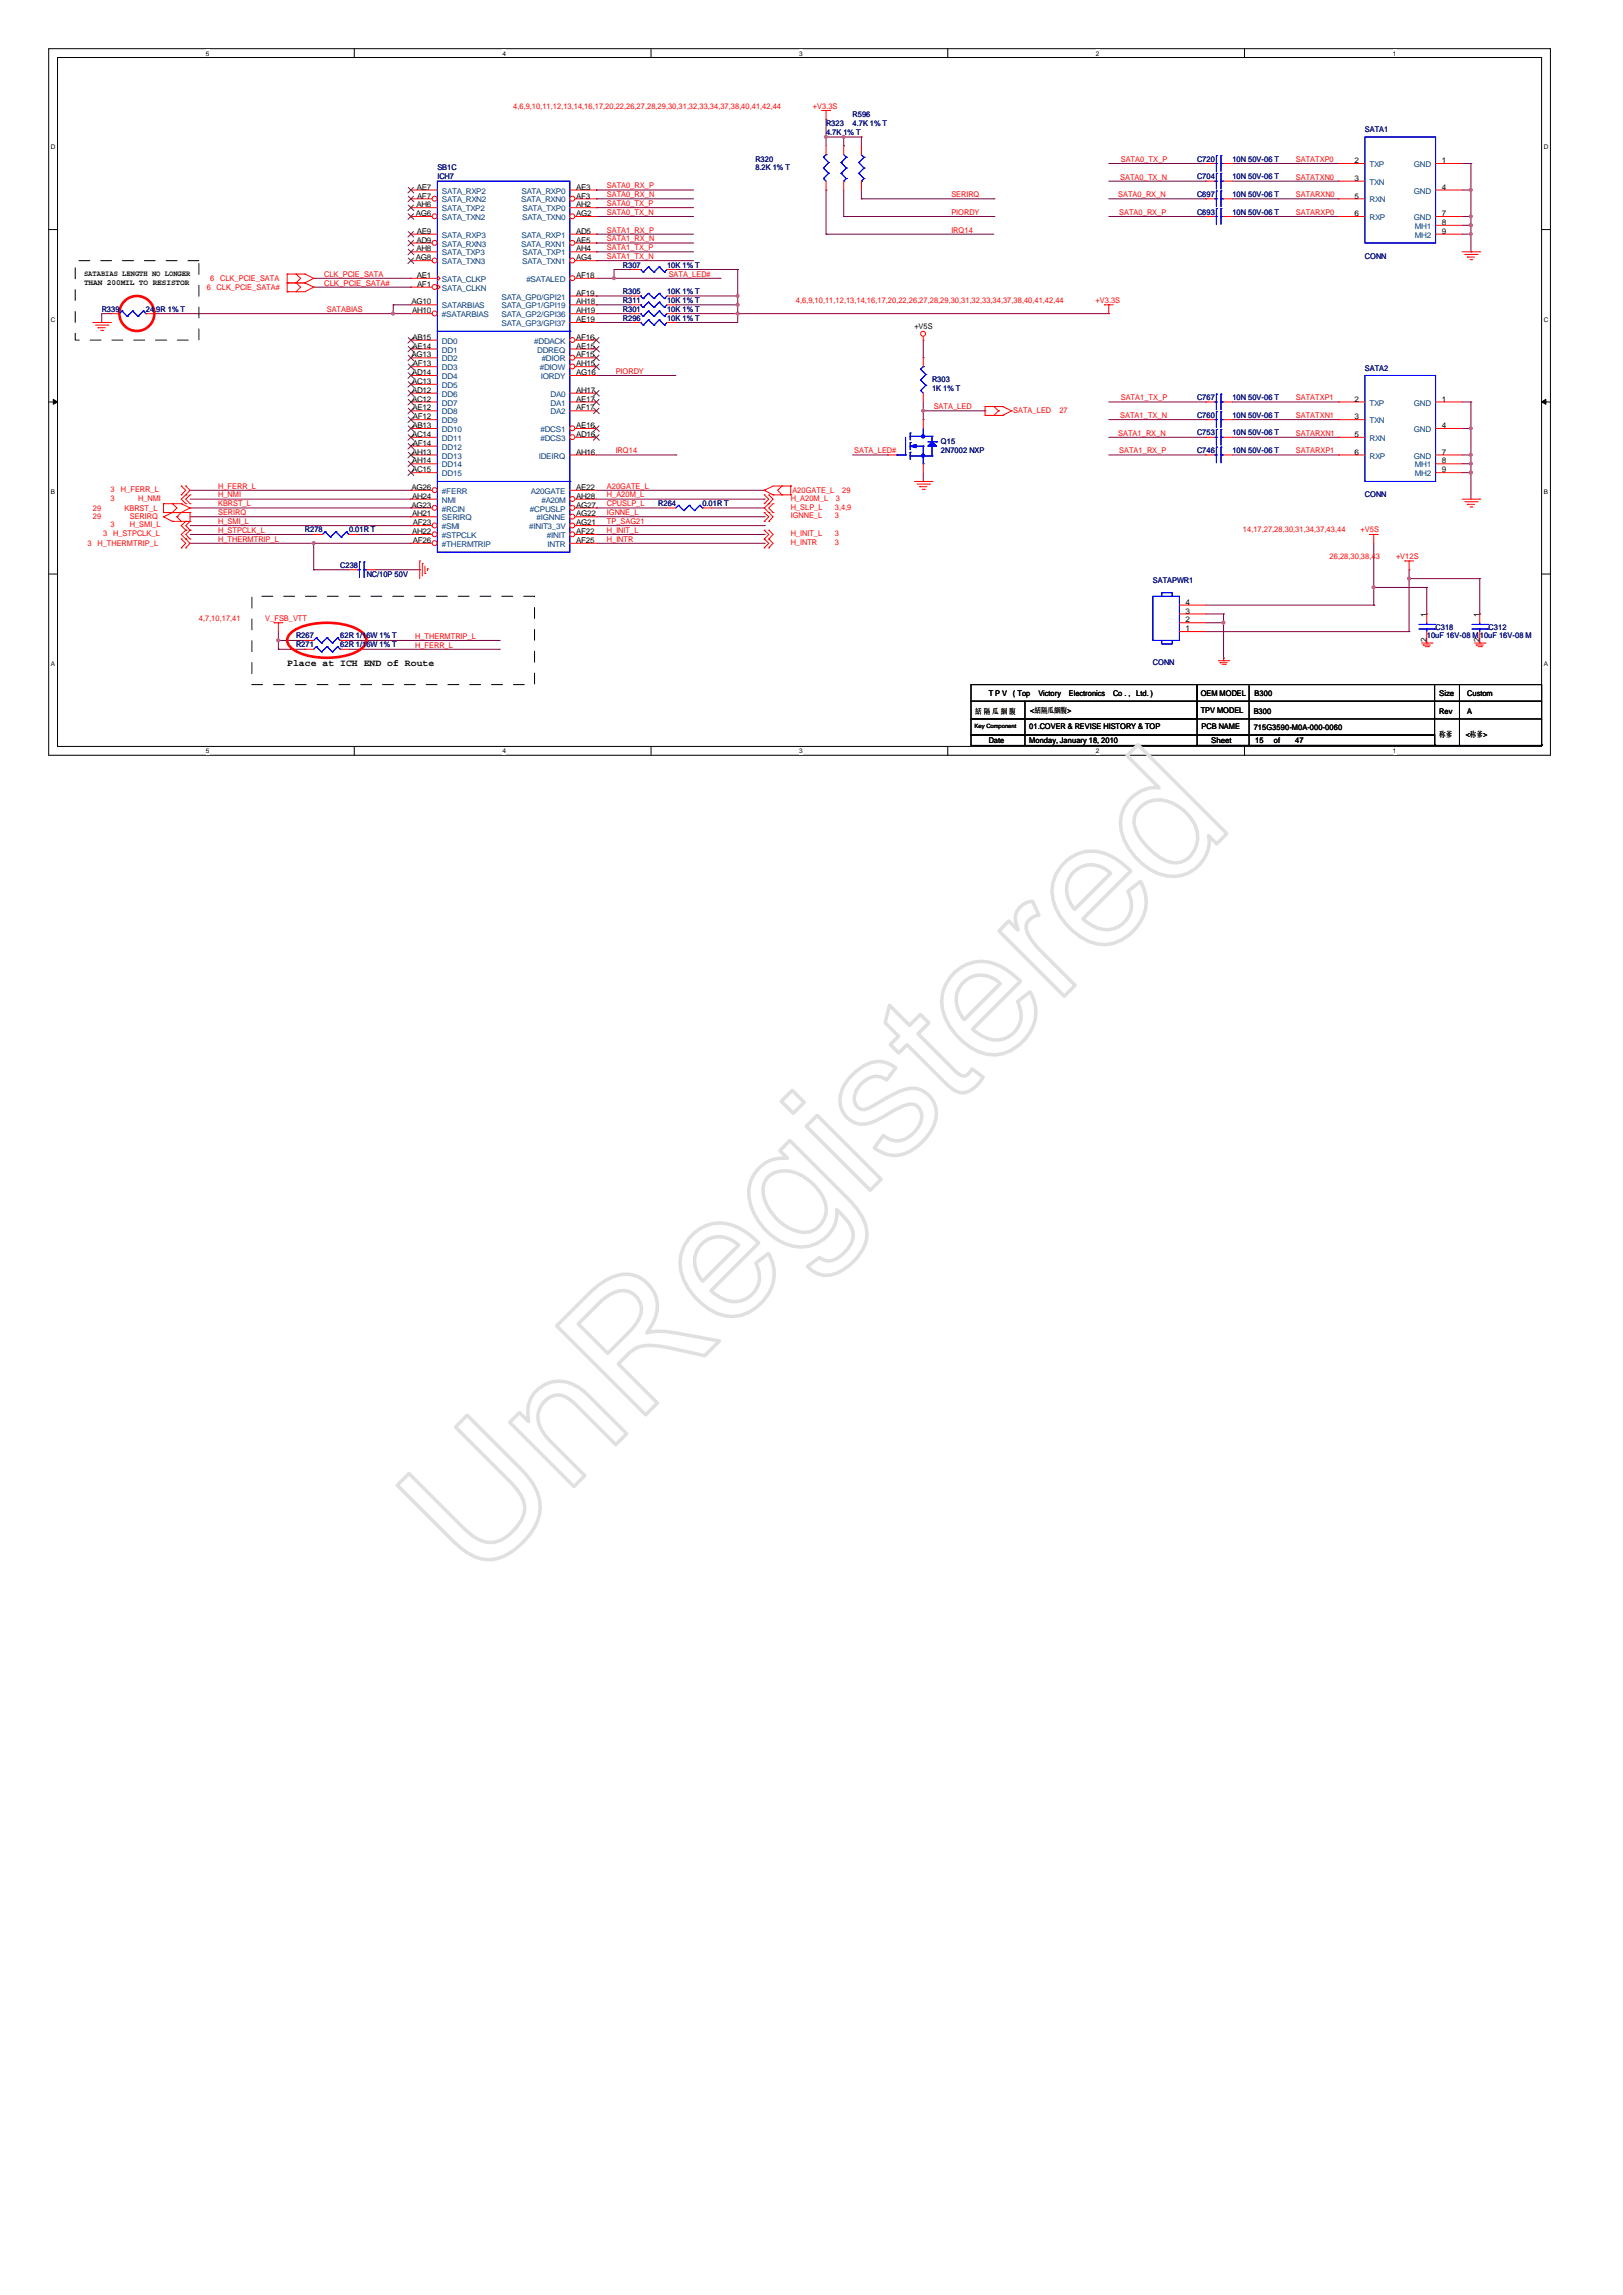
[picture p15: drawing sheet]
<svg xmlns="http://www.w3.org/2000/svg" width="210mm" height="297mm" viewBox="0 0 210 297" stroke-linecap="round" stroke-linejoin="round" font-family="sans-serif">
<defs><g id="words">
<text font-size="22.7" fill="#e0e0e0" x="61.6" y="205" transform="rotate(-45 61.6 205)">UnRegistered</text>
<text font-size="1.2" x="37.2" y="86.2">Place at ICH END of Route</text>
<g font-size="1" fill="#f00">
<text x="66.4" y="14">4,6,9,10,11,12,13,14,16,17,20,22,26,27,28,29,30,31,32,33,34,37,38,40,41,42,44</text>
<text x="105.2" y="14">+V3.3S</text>
<text x="144.9" y="23.2">SATA0_TX_N</text>
<text x="145" y="20.9">SATA0_TX_P</text>
<text x="167.7" y="23.2">SATATXN0</text>
<text x="167.7" y="20.9">SATATXP0</text>
<text x="78.5" y="25.5">SATA0_RX_N</text>
<text x="78.5" y="24.4">SATA0_RX_P</text>
<text x="78.5" y="27.8">SATA0_TX_N</text>
<text x="78.5" y="26.7">SATA0_TX_P</text>
<text x="123.1" y="27.8">PIORDY</text>
<text x="123.1" y="25.5">SERIRQ</text>
<text x="144.7" y="25.5">SATA0_RX_N</text>
<text x="144.8" y="27.8">SATA0_RX_P</text>
<text x="167.7" y="25.5">SATARXN0</text>
<text x="167.7" y="27.8">SATARXP0</text>
<text x="41.9" y="35.8">CLK_PCIE_SATA</text>
<text x="78.5" y="31.2">SATA1_RX_N</text>
<text x="78.5" y="30.1">SATA1_RX_P</text>
<text x="78.5" y="33.5">SATA1_TX_N</text>
<text x="78.5" y="32.4">SATA1_TX_P</text>
<text x="86.5" y="35.8">SATA_LED#</text>
<text x="123.1" y="30.1">IRQ14</text>
<text x="26.7" y="37.5">6</text>
<text x="27.2" y="36.4">6</text>
<text x="28" y="37.5">CLK_PCIE_SATA#</text>
<text x="28.5" y="36.4">CLK_PCIE_SATA</text>
<text x="41.9" y="36.9">CLK_PCIE_SATA#</text>
<text x="42.3" y="40.4">SATABIAS</text>
<text x="103" y="39.2">4,6,9,10,11,12,13,14,16,17,20,22,26,27,28,29,30,31,32,33,34,37,38,40,41,42,44</text>
<text x="141.8" y="39.2">+V3.3S</text>
<text x="79.7" y="48.4">PIORDY</text>
<text x="120.8" y="53">SATA_LED</text>
<text x="131.1" y="53.5">SATA_LED</text>
<text x="137.1" y="53.5">27</text>
<text x="145" y="51.8">SATA1_TX_P</text>
<text x="167.7" y="51.8">SATATXP1</text>
<text x="79.7" y="58.7">IRQ14</text>
<text x="110.5" y="58.7">SATA_LED#</text>
<text x="144.7" y="56.4">SATA1_RX_N</text>
<text x="144.8" y="58.7">SATA1_RX_P</text>
<text x="144.9" y="54.1">SATA1_TX_N</text>
<text x="167.7" y="56.4">SATARXN1</text>
<text x="167.7" y="54.1">SATATXN1</text>
<text x="167.7" y="58.7">SATARXP1</text>
<text x="14.3" y="63.7">3</text>
<text x="14.3" y="64.8">3</text>
<text x="15.7" y="63.7">H_FERR_L</text>
<text x="17.9" y="64.8">H_NMI</text>
<text x="28.2" y="65.5">KBRST_L</text>
<text x="28.2" y="64.4">H_NMI</text>
<text x="28.2" y="63.2">H_FERR_L</text>
<text x="78.5" y="64.4">H_A20M_L</text>
<text x="78.5" y="65.5">CPUSLP_L</text>
<text x="78.5" y="63.2">A20GATE_L</text>
<text x="102.3" y="64.8">H_A20M_L</text>
<text x="102.3" y="65.9">H_SLP_L</text>
<text x="102.5" y="63.8">A20GATE_L</text>
<text x="108" y="65.9">3,4,9</text>
<text x="108.2" y="64.8">3</text>
<text x="109" y="63.8">29</text>
<text x="11.3" y="70.6">3</text>
<text x="12" y="66.1">29</text>
<text x="12" y="67.2">29</text>
<text x="12.6" y="70.6">H_THERMTRIP_L</text>
<text x="13.4" y="69.4">3</text>
<text x="14.3" y="68.2">3</text>
<text x="14.6" y="69.4">H_STPCLK_L</text>
<text x="16.1" y="66.1">KBRST_L</text>
<text x="16.8" y="68.2">H_SMI_L</text>
<text x="16.8" y="67.2">SERIRQ</text>
<text x="28.2" y="69">H_STPCLK_L</text>
<text x="28.2" y="66.7">SERIRQ</text>
<text x="28.2" y="67.8">H_SMI_L</text>
<text x="28.2" y="70.1">H_THERMTRIP_L</text>
<text x="78.5" y="66.7">IGNNE_L</text>
<text x="78.5" y="70.1">H_INTR</text>
<text x="78.5" y="69">H_INIT_L</text>
<text x="78.5" y="67.8">TP_SAG21</text>
<text x="102.3" y="69.4">H_INIT_L</text>
<text x="102.3" y="70.5">H_INTR</text>
<text x="102.3" y="67.1">IGNNE_L</text>
<text x="108" y="69.4">3</text>
<text x="108" y="70.5">3</text>
<text x="108" y="67.1">3</text>
<text x="160.8" y="68.9">14,17,27,28,30,31,34,37,43,44</text>
<text x="176.1" y="68.9">+V5S</text>
<text x="172" y="72.3">26,28,30,38,43</text>
<text x="180.6" y="72.3">+V12S</text>
<text x="25.7" y="80.3">4,7,10,17,41</text>
<text x="34.3" y="80.3">V_FSB_VTT</text>
<text x="53.7" y="82.7">H_THERMTRIP_L</text>
<text x="53.7" y="83.8">H_FERR_L</text>
</g>
<g font-size="1" fill="#000080">
<text x="106.9" y="16.3">R323</text>
<text x="106.9" y="17.5">4.7K 1% T</text>
<text x="110.3" y="15.2">R596</text>
<text x="110.3" y="16.3">4.7K 1% T</text>
<text x="176.6" y="17.1">SATA1</text>
<text x="56.6" y="22">SB1C</text>
<text x="56.6" y="23.2">ICH7</text>
<text x="97.7" y="20.9">R320</text>
<text x="97.7" y="22">8.2K 1% T</text>
<text x="154.9" y="23.2">C704</text>
<text x="154.9" y="20.9">C720</text>
<text x="159.5" y="23.2">10N 50V-06 T</text>
<text x="159.5" y="20.9">10N 50V-06 T</text>
<text x="154.9" y="25.5">C697</text>
<text x="154.9" y="27.8">C693</text>
<text x="159.5" y="25.5">10N 50V-06 T</text>
<text x="159.5" y="27.8">10N 50V-06 T</text>
<text x="80.6" y="34.6">R307</text>
<text x="86.3" y="34.6">10K 1% T</text>
<text x="176.6" y="33.5">CONN</text>
<text x="13.2" y="40.3">R339</text>
<text x="18.9" y="40.3">24.9R 1% T</text>
<text x="80.6" y="39.2">R311</text>
<text x="80.6" y="40.3">R301</text>
<text x="80.6" y="41.5">R296</text>
<text x="80.6" y="38.1">R305</text>
<text x="86.3" y="39.2">10K 1% T</text>
<text x="86.3" y="40.3">10K 1% T</text>
<text x="86.3" y="41.5">10K 1% T</text>
<text x="86.3" y="38.1">10K 1% T</text>
<text x="176.6" y="48">SATA2</text>
<text x="120.6" y="49.5">R303</text>
<text x="120.6" y="50.6">1K 1% T</text>
<text x="154.9" y="51.8">C767</text>
<text x="159.5" y="51.8">10N 50V-06 T</text>
<text x="121.7" y="57.5">Q15</text>
<text x="121.7" y="58.6">2N7002 NXP</text>
<text x="154.9" y="56.3">C753</text>
<text x="154.9" y="58.6">C746</text>
<text x="154.9" y="54.1">C760</text>
<text x="159.5" y="56.3">10N 50V-06 T</text>
<text x="159.5" y="58.6">10N 50V-06 T</text>
<text x="159.5" y="54.1">10N 50V-06 T</text>
<text x="85.2" y="65.5">R264</text>
<text x="90.9" y="65.5">0.01R T</text>
<text x="176.6" y="64.3">CONN</text>
<text x="39.4" y="68.9">R278</text>
<text x="45.2" y="68.9">0.01R T</text>
<text x="44" y="73.5">C238</text>
<text x="47.4" y="74.6">NC/10P 50V</text>
<text x="149.2" y="75.4">SATAPWR1</text>
<text x="38.3" y="83.8">R271</text>
<text x="38.3" y="82.6">R267</text>
<text x="44" y="83.8">62R 1/16W 1% T</text>
<text x="44" y="82.6">62R 1/16W 1% T</text>
<text x="184.6" y="82.6">10uF 16V-08 M10uF 16V-08 M</text>
<text x="185.8" y="81.5">C318</text>
<text x="192.6" y="81.5">C312</text>
<text x="149.2" y="86.1">CONN</text>
</g>
<g font-size="1">
<text x="175.3" y="21.1">2</text>
<text x="175.3" y="23.4">3</text>
<text x="186.6" y="21.1">1</text>
<text x="53.8" y="28">AG6</text>
<text x="53.9" y="26.8">AH6</text>
<text x="53.9" y="24.5">AE7</text>
<text x="54" y="25.7">AF7</text>
<text x="74.5" y="24.5">AE3</text>
<text x="74.5" y="26.8">AH2</text>
<text x="74.5" y="25.7">AF3</text>
<text x="74.5" y="28">AG2</text>
<text x="175.3" y="25.7">5</text>
<text x="175.3" y="28">6</text>
<text x="186.6" y="24.5">4</text>
<text x="186.6" y="28">7</text>
<text x="186.6" y="29.1">8</text>
<text x="10.9" y="35.7">SATABIAS LENGTH NO LONGER</text>
<text x="53.8" y="33.7">AG8</text>
<text x="53.9" y="32.5">AH8</text>
<text x="53.9" y="31.4">AD9</text>
<text x="53.9" y="30.3">AE9</text>
<text x="53.9" y="36">AE1</text>
<text x="74.5" y="30.3">AD5</text>
<text x="74.5" y="32.5">AH4</text>
<text x="74.5" y="31.4">AE5</text>
<text x="74.5" y="33.7">AG4</text>
<text x="74.5" y="36">AF18</text>
<text x="186.6" y="30.3">9</text>
<text x="10.9" y="36.9">THAN 200MIL TO RESISTOR</text>
<text x="53.2" y="39.4">AG10</text>
<text x="53.3" y="40.5">AH10</text>
<text x="54" y="37.1">AF1</text>
<text x="74.5" y="38.3">AF19</text>
<text x="74.5" y="39.4">AH18</text>
<text x="74.5" y="40.5">AH19</text>
<text x="74.5" y="41.7">AE19</text>
<text x="53.2" y="46.3">AG13</text>
<text x="53.4" y="44">AB15</text>
<text x="53.4" y="45.1">AE14</text>
<text x="53.4" y="47.4">AF13</text>
<text x="74.5" y="44">AF16</text>
<text x="74.5" y="45.1">AE15</text>
<text x="74.5" y="46.3">AF15</text>
<text x="74.5" y="47.4">AH15</text>
<text x="118.3" y="42.6">+V5S</text>
<text x="53.3" y="48.5">AD14</text>
<text x="53.3" y="49.7">AC13</text>
<text x="53.3" y="50.8">AD12</text>
<text x="53.3" y="52">AC12</text>
<text x="53.4" y="53.1">AE12</text>
<text x="74.5" y="48.5">AG16</text>
<text x="74.5" y="50.8">AH17</text>
<text x="74.5" y="52">AE17</text>
<text x="74.5" y="53.1">AF17</text>
<text x="175.3" y="52">2</text>
<text x="186.6" y="52">1</text>
<text x="53.3" y="56.5">AC14</text>
<text x="53.3" y="58.8">AH13</text>
<text x="53.3" y="60">AH14</text>
<text x="53.4" y="55.4">AB13</text>
<text x="53.4" y="54.3">AF12</text>
<text x="53.4" y="57.7">AF14</text>
<text x="74.5" y="55.4">AE16</text>
<text x="74.5" y="56.5">AD16</text>
<text x="74.5" y="58.8">AH16</text>
<text x="175.3" y="54.3">3</text>
<text x="175.3" y="56.5">5</text>
<text x="175.3" y="58.8">6</text>
<text x="186.6" y="55.4">4</text>
<text x="186.6" y="58.8">7</text>
<text x="186.6" y="60">8</text>
<text x="53.2" y="63.4">AG26</text>
<text x="53.2" y="65.7">AG23</text>
<text x="53.3" y="61.1">AC15</text>
<text x="53.3" y="64.6">AH24</text>
<text x="74.5" y="63.4">AE22</text>
<text x="74.5" y="64.6">AH28</text>
<text x="74.5" y="65.7">AG27</text>
<text x="186.6" y="61.1">9</text>
<text x="53.3" y="66.8">AH21</text>
<text x="53.3" y="69.1">AH22</text>
<text x="53.4" y="68">AF23</text>
<text x="53.4" y="70.3">AF26</text>
<text x="74.5" y="66.8">AG22</text>
<text x="74.5" y="68">AG21</text>
<text x="74.5" y="69.1">AF22</text>
<text x="74.5" y="70.3">AF25</text>
<text x="153.4" y="81.7">1</text>
<text x="153.4" y="80.6">2</text>
<text x="153.4" y="79.4">3</text>
<text x="153.4" y="78.3">4</text>
<text x="184.6" y="83.1" transform="rotate(-90 184.6 83.1)">2</text>
<text x="184.6" y="79.8" transform="rotate(-90 184.6 79.8)">1</text>
<text x="191.4" y="83.1" transform="rotate(-90 191.4 83.1)">2</text>
<text x="191.4" y="79.8" transform="rotate(-90 191.4 79.8)">1</text>
<text x="126.2" y="92.4">絬 隔 瓜 絪 腹</text>
<text x="127.9" y="90.1">T P V</text>
<text x="131.1" y="90.1">( Top</text>
<text x="133.2" y="94.4">01.COVER &amp; REVISE HISTORY &amp; TOP</text>
<text x="133.3" y="92.2">&lt;絬隔瓜絪腹&gt;</text>
<text x="134.4" y="90.1">Victory</text>
<text x="138.3" y="90.1">Electronics</text>
<text x="144" y="90.1">Co . ,</text>
<text x="147" y="90.1">Ltd. )</text>
<text x="155.4" y="90.1">OEM MODEL</text>
<text x="155.4" y="92.2">TPV MODEL</text>
<text x="155.5" y="94.4">PCB NAME</text>
<text x="162.2" y="92.4">B300</text>
<text x="162.2" y="94.5">715G3590-M0A-000-0060</text>
<text x="162.3" y="90.1">B300</text>
<text x="186.2" y="90.1">Size</text>
<text x="186.2" y="92.4">Rev</text>
<text x="186.2" y="95.3">称爹</text>
<text x="189.6" y="95.3">&lt;称爹&gt;</text>
<text x="189.9" y="92.4">A</text>
<text x="189.9" y="90.1">Custom</text>
<text x="127.9" y="96.2">Date</text>
<text x="133.2" y="96.1">Monday, January 18, 2010</text>
<text x="156.7" y="96.1">Sheet</text>
<text x="162.4" y="96.1">15</text>
<text x="164.8" y="96.1">of</text>
<text x="167.6" y="96.1">47</text>
</g>
<g font-size="1" fill="#004080">
<text x="177.2" y="21.6">TXP</text>
<text x="177.2" y="23.9">TXN</text>
<text x="182.9" y="21.6">GND</text>
<text x="57.2" y="25.1">SATA_RXP2</text>
<text x="57.2" y="27.3">SATA_TXP2</text>
<text x="57.2" y="26.2">SATA_RXN2</text>
<text x="57.2" y="28.5">SATA_TXN2</text>
<text x="67.4" y="26.2">SATA_RXN0</text>
<text x="67.5" y="25.1">SATA_RXP0</text>
<text x="67.6" y="28.5">SATA_TXN0</text>
<text x="67.6" y="27.3">SATA_TXP0</text>
<text x="177.2" y="26.2">RXN</text>
<text x="177.2" y="28.5">RXP</text>
<text x="182.9" y="25.1">GND</text>
<text x="182.9" y="28.5">GND</text>
<text x="183.1" y="29.6">MH1</text>
<text x="57.2" y="30.8">SATA_RXP3</text>
<text x="57.2" y="33.1">SATA_TXP3</text>
<text x="57.2" y="31.9">SATA_RXN3</text>
<text x="57.2" y="34.2">SATA_TXN3</text>
<text x="67.4" y="31.9">SATA_RXN1</text>
<text x="67.5" y="30.8">SATA_RXP1</text>
<text x="67.6" y="34.2">SATA_TXN1</text>
<text x="67.6" y="33.1">SATA_TXP1</text>
<text x="183.1" y="30.8">MH2</text>
<text x="57.2" y="41.1">#SATARBIAS</text>
<text x="57.2" y="39.9">SATARBIAS</text>
<text x="57.2" y="36.5">SATA_CLKP</text>
<text x="57.2" y="37.6">SATA_CLKN</text>
<text x="64.9" y="38.8">SATA_GP0/GPI21</text>
<text x="64.9" y="39.9">SATA_GP1/GPI19</text>
<text x="64.9" y="41.1">SATA_GP2/GPI36</text>
<text x="68.1" y="36.5">#SATALED</text>
<text x="57.2" y="44.5">DD0</text>
<text x="57.2" y="45.6">DD1</text>
<text x="57.2" y="46.8">DD2</text>
<text x="57.2" y="47.9">DD3</text>
<text x="64.9" y="42.2">SATA_GP3/GPI37</text>
<text x="69.1" y="44.5">#DDACK</text>
<text x="69.5" y="45.6">DDREQ</text>
<text x="69.8" y="47.9">#DIOW</text>
<text x="70.1" y="46.8">#DIOR</text>
<text x="57.2" y="49.1">DD4</text>
<text x="57.2" y="50.2">DD5</text>
<text x="57.2" y="51.3">DD6</text>
<text x="57.2" y="52.5">DD7</text>
<text x="57.2" y="53.6">DD8</text>
<text x="70" y="49.1">IORDY</text>
<text x="71.2" y="51.3">DA0</text>
<text x="71.2" y="52.5">DA1</text>
<text x="71.2" y="53.6">DA2</text>
<text x="177.2" y="52.5">TXP</text>
<text x="182.9" y="52.5">GND</text>
<text x="57.2" y="54.8">DD9</text>
<text x="57.2" y="55.9">DD10</text>
<text x="57.2" y="57.1">DD11</text>
<text x="57.2" y="58.2">DD12</text>
<text x="57.2" y="59.3">DD13</text>
<text x="69.7" y="59.3">IDEIRQ</text>
<text x="69.9" y="55.9">#DCS1</text>
<text x="69.9" y="57.1">#DCS3</text>
<text x="177.2" y="54.8">TXN</text>
<text x="177.2" y="57.1">RXN</text>
<text x="177.2" y="59.3">RXP</text>
<text x="182.9" y="55.9">GND</text>
<text x="182.9" y="59.3">GND</text>
<text x="57.2" y="60.5">DD14</text>
<text x="57.2" y="61.6">DD15</text>
<text x="57.2" y="63.9">#FERR</text>
<text x="57.2" y="65.1">NMI</text>
<text x="68.7" y="63.9">A20GATE</text>
<text x="70.1" y="65.1">#A20M</text>
<text x="183.1" y="61.6">MH2</text>
<text x="183.1" y="60.5">MH1</text>
<text x="57.2" y="66.2">#RCIN</text>
<text x="57.2" y="67.3">SERIRQ</text>
<text x="57.2" y="68.5">#SMI</text>
<text x="57.2" y="69.6">#STPCLK</text>
<text x="57.2" y="70.8">#THERMTRIP</text>
<text x="68.5" y="68.5">#INIT3_3V</text>
<text x="68.6" y="66.2">#CPUSLP</text>
<text x="69.4" y="67.3">#IGNNE</text>
<text x="70.8" y="69.6">#INIT</text>
<text x="70.9" y="70.8">INTR</text>
</g>
<g font-size=".8">
<text x="26.6" y="7.2">5</text>
<text x="65" y="7.2">4</text>
<text x="103.4" y="7.2">3</text>
<text x="141.8" y="7.2">2</text>
<text x="180.2" y="7.2">1</text>
<text x="6.6" y="19.3">D</text>
<text x="199.8" y="19.3">D</text>
<text x="6.6" y="41.6">C</text>
<text x="199.8" y="41.6">C</text>
<text x="6.6" y="63.9">B</text>
<text x="199.8" y="63.9">B</text>
<text x="6.6" y="86.2">A</text>
<text x="199.8" y="86.2">A</text>
<text x="126.1" y="94.2">Key Component</text>
<text x="26.6" y="97.5">5</text>
<text x="65" y="97.5">4</text>
<text x="103.4" y="97.5">3</text>
<text x="141.8" y="97.5">2</text>
<text x="180.2" y="97.5">1</text>
</g>
</g></defs>
<path d="M6.3 6.3h194.3v91.4h-194.3zM7.4 7.4h192.1v89.2h-192.1z" fill="none" stroke="#000" stroke-width=".13"/>
<g fill="#fff">
<path d="M26.6 6.4h.5v1h-.5z"/>
<path d="M26.6 96.7h.5v1h-.5z"/>
</g>
<path d="M45.8 6.3v1.1M45.8 96.6v1.1" fill="none" stroke="#000" stroke-width=".13"/>
<g fill="#fff">
<path d="M65 6.4h.5v1h-.5z"/>
<path d="M65 96.7h.5v1h-.5z"/>
</g>
<path d="M84.2 6.3v1.1M84.2 96.6v1.1" fill="none" stroke="#000" stroke-width=".13"/>
<g fill="#fff">
<path d="M103.4 6.4h.5v1h-.5z"/>
<path d="M103.4 96.7h.5v1h-.5z"/>
</g>
<path d="M122.6 6.3v1.1M122.6 96.6v1.1" fill="none" stroke="#000" stroke-width=".13"/>
<g fill="#fff">
<path d="M141.8 6.4h.5v1h-.5z"/>
<path d="M141.8 96.7h.5v1h-.5z"/>
</g>
<path d="M161 6.3v1.1M161 96.6v1.1" fill="none" stroke="#000" stroke-width=".13"/>
<g fill="#fff">
<path d="M180.2 6.4h.5v1h-.5z"/>
<path d="M180.2 96.7h.5v1h-.5z"/>
<path d="M6.6 18.6h.6v.9h-.6z"/>
<path d="M199.8 18.6h.6v.9h-.6z"/>
<path d="M6.6 40.8h.6v1h-.6z"/>
<path d="M199.8 40.8h.6v1h-.6z"/>
</g>
<path d="M6.3 29.7h1.1M199.5 29.7h1.1" fill="none" stroke="#000" stroke-width=".13"/>
<g fill="#fff">
<path d="M6.6 63.2h.5v.9h-.5z"/>
<path d="M199.8 63.2h.5v.9h-.5z"/>
</g>
<path d="M6.3 52h1.1M199.5 52h1.1" fill="none" stroke="#000" stroke-width=".13"/>
<path d="M6.9 51.7l.5 .3-.5 .3zM199.5 52l.5-.3v.6z" fill="#000" stroke="#000" stroke-width=".13"/>
<g fill="#fff">
<path d="M6.6 85.4h.5v1h-.5z"/>
<path d="M199.8 85.4h.5v1h-.5z"/>
</g>
<g fill="none" stroke="#000" stroke-width=".13">
<path d="M6.3 74.3h1.1M199.5 74.3h1.1M125.6 88.6h29.3v2.2h-29.3zM125.6 90.8h29.3v2.2h-29.3zM125.6 93h29.3v2.1h-29.3zM125.6 95.1h60v1.4h-60zM132.6 96.5h.1M132.6 90.8v5.7M154.9 88.6h44.6v2.2h-44.6zM154.9 95.1h30.7v1.4h-30.7zM154.9 90.8h44.6v2.2h-44.6zM161.6 96.5h.1"/>
<path d="M161.6 88.7v7.8M185.6 96.4h.1M185.6 88.6v7.8M185.6 96.5h13.9M188.8 96.5h.1M188.8 88.6v7.9M199.5 96.4h.1M199.5 96.5h.1M199.5 93v3.4"/>
</g>
<g fill="none" stroke="#800040" stroke-width=".13">
<path d="M106.9 15.4h.1M106.9 17.7h.1M106.9 15.4v3.5M106.9 17.7h4.6M109.2 18.9h.1M109.2 17.7h.1M109.2 17.7v1.2M111.5 17.7h.1M111.5 17.7v1.2M40.6 37.2h12.6M40.6 36h12.6M50.9 39.4h.1"/>
<path d="M50.9 39.4h2.3M50.9 39.4v1.2M53.2 37.2h.1M53.2 36h.1M77.2 25.7h.1M77.2 24.6h.1M77.2 28h.1M77.2 26.9h.1M77.2 31.4h.1M77.2 30.3h.1M77.2 33.7h.1M77.2 32.6h.1"/>
<path d="M77.2 38.3h.1M77.2 39.4h.1M77.2 25.7h12.5M77.2 24.6h12.5M77.2 28h12.5M77.2 26.9h12.5M77.2 31.4h12.5M77.2 30.3h12.5M77.2 33.7h12.5M77.2 32.6h12.5M77.2 36h16M77.2 39.4h4.5"/>
<path d="M77.2 38.3h4.5M79.5 36h.1M81.7 34.9h.1M81.7 34.9h-2.2v1.1M87.5 39.4h.1M87.5 34.9h.1M87.5 39.4h8M87.5 38.3h8M87.5 34.9h8M93.2 36h.1M95.5 38.3h.1M95.5 39.4h.1"/>
<path d="M95.5 34.9h.1M95.5 34.9v6.8h-8M106.9 30.3h.1M106.9 24.6h.1M106.9 30.3h21.7M106.9 24.6v5.7M109.2 28h.1M109.2 28h19.4M109.2 24.6v3.4M111.5 25.7h.1M111.5 25.7h17.1M111.5 24.6v1.1"/>
<path d="M128.6 28h.1M128.6 25.7h.1M143.5 25.7h12.5M143.5 28h12.5M143.5 21.2h12.5M143.5 23.4h12.5M156 21.2h.1M156 23.4h.1M156 28h.1M156 25.7h.1M159.5 25.7h13.7M159.5 28h13.7"/>
<path d="M159.5 21.2h13.7M159.5 23.4h13.7M173.2 23.4h.1M173.2 21.2h.1M173.2 25.7h.1M173.2 28h.1M189.2 24.6h1.1M189.2 28h1.1M189.2 30.3h1.1M189.2 21.2h1.1M189.2 29.2h1.1M190.3 29.2h.1"/>
<path d="M190.3 32.6h.1M190.3 28h.1M190.3 24.6h.1M190.3 30.3h.1M190.3 21.2h.1M190.3 21.2v11.4M13.2 41.7h.1M14.3 40.6h.1M14.3 40.6h-1.1v1.1M20 40.6h.1M20 40.6h33.2M50.9 40.6h.1"/>
<path d="M77.2 48.6h.1M77.2 40.6h.1M77.2 41.7h.1M77.2 40.6h4.5M77.2 48.6h10.3M77.2 41.7h4.5M77.2 58.9h10.3M87.5 40.6h.1M87.5 41.7h.1M87.5 58.9h.1M87.5 40.6h56M95.5 40.6h.1"/>
<path d="M110.3 58.9h4.6M114.9 58.9h.1M119.5 53.2h.1M119.5 46.3h.1M119.5 54.3h.1M119.5 44v2.3M119.5 52v2.3M119.5 53.2h8M127.5 53.2h.1M143.5 40.6h.1M143.5 58.9h12.5M143.5 54.3h12.5"/>
<path d="M143.5 56.6h12.5M143.5 52h12.5M156 58.9h.1M156 54.3h.1M156 56.6h.1M156 52h.1M159.5 58.9h13.7M159.5 54.3h13.7M159.5 56.6h13.7M159.5 52h13.7M173.2 56.6h.1M173.2 52h.1"/>
<path d="M173.2 54.3h.1M173.2 58.9h.1M189.2 58.9h1.1M189.2 52h1.1M189.2 55.4h1.1M190.3 55.4h.1M190.3 58.9h.1M190.3 52h.1M190.3 52v12.6M24.6 69.2h16M24.6 64.6h28.6M24.6 66.9h28.6"/>
<path d="M24.6 70.3h28.6M24.6 65.7h28.6M24.6 68h28.6M24.6 63.5h28.6M40.6 69.2h.1M40.6 70.3h.1M40.6 73.7h.1M40.6 73.7h4.6M40.6 70.3v3.4M46.3 69.2h6.9M48.6 73.7h5.7M53.2 69.2h.1"/>
<path d="M53.2 65.7h.1M53.2 64.6h.1M53.2 66.9h.1M53.2 68h.1M53.2 63.5h.1M53.2 70.3h.1M54.3 73.7h.1M77.2 65.7h.1M77.2 69.2h21.7M77.2 64.6h21.7M77.2 66.9h21.7M77.2 70.3h21.7"/>
<path d="M77.2 65.7h9.1M77.2 68h21.7M77.2 63.5h21.7M92 65.7h6.9M98.9 64.6h.1M98.9 66.9h.1M98.9 70.3h.1M98.9 69.2h.1M98.9 68h.1M98.9 65.7h.1M98.9 63.5h.1M119.5 62.3h.1"/>
<path d="M119.5 61.2v1.1M156 78.3h21.7M156 79.5h2.3M158.3 79.5h.1M158.3 79.5v5.7M177.7 78.3h.1M177.7 76h.1M177.7 70.3v8M177.7 76h6.9M182.3 73.7h.1M182.3 74.9h.1M182.3 74.9h9.2"/>
<path d="M182.3 73.7v8M184.6 76h.1M184.6 79.5h.1M184.6 76v3.5M189.2 61.2h1.1M189.2 60h1.1M190.3 60h.1M190.3 61.2h.1M190.3 64.6h.1M191.5 74.9h.1M191.5 79.5h.1M191.5 74.9v4.6"/>
<path d="M36 82.9h.1M36 84h.1M36 82.9h3.4M36 84h3.4M36 81.7v2.3M39.4 84h.1M39.4 82.9h.1M45.2 82.9h19.4M45.2 84h19.4M64.6 82.9h.1M64.6 84h.1M156 80.6h2.3"/>
<path d="M156 81.7h26.3M158.3 80.6h.1M158.3 85.2h.1M182.3 81.7h.1"/>
</g>
<g fill="#f0f" stroke="#f0f" stroke-width=".13">
<circle cx="36" cy="82.9" r=".19"/>
<circle cx="50.9" cy="40.6" r=".19"/>
<circle cx="109.1" cy="17.7" r=".19"/>
<circle cx="106.9" cy="17.7" r=".19"/>
<circle cx="95.4" cy="38.3" r=".19"/>
<circle cx="190.3" cy="29.1" r=".19"/>
<circle cx="190.3" cy="55.4" r=".19"/>
<circle cx="190.3" cy="60" r=".19"/>
<circle cx="190.3" cy="61.1" r=".19"/>
<circle cx="79.4" cy="36" r=".19"/>
<circle cx="95.4" cy="40.6" r=".19"/>
<circle cx="95.4" cy="39.4" r=".19"/>
<circle cx="40.6" cy="70.3" r=".19"/>
<circle cx="119.4" cy="53.1" r=".19"/>
<circle cx="177.7" cy="76" r=".19"/>
<circle cx="190.3" cy="24.6" r=".19"/>
<circle cx="190.3" cy="28" r=".19"/>
<circle cx="190.3" cy="30.3" r=".19"/>
<circle cx="190.3" cy="58.9" r=".19"/>
<circle cx="158.3" cy="80.6" r=".19"/>
<circle cx="182.3" cy="74.9" r=".19"/>
</g>
<g fill="none" stroke="#f00" stroke-width=".13">
<path d="M106.3 14.3h.1M106.3 14.3h1.2M106.9 14.3h.1M106.9 14.3v1.1M37.2 36.6h.1M37.2 35.5h.1M37.2 37.8h.1M37.2 36.6h2.2M37.2 35.5h2.2M37.2 35.5v2.3M38.3 36.6h.1M38.3 35.5h.1"/>
<path d="M38.3 37.8h.1M38.3 35.5l.6 .5-.6 .6M38.3 36.6l.6 .6-.6 .6M39.4 35.5h.1M39.4 36.6h.1M39.4 35.5l1.2 .5M39.4 36.6l1.2 .6M40.6 36h.1M40.6 37.2h.1M40.6 36l-1.2 .6M40.6 37.2l-1.2 .6h-2.2M53.2 32.6h3.4"/>
<path d="M53.2 24.6h3.4M53.2 30.3h3.4M53.2 26.9h3.4M73.7 32.6h3.5M73.7 24.6h3.5M73.7 30.3h3.5M73.7 26.9h3.5M81.7 39.4h1.2M86.3 39.4h1.2M142.9 39.4h.1M142.9 39.4h1.2M143.5 39.4h.1"/>
<path d="M143.5 39.4v1.2M156 25.7h1.2M158.3 25.7h1.2M173.2 25.7h3.4M173.2 21.2h3.4M173.2 23.4h3.4M173.2 28h3.4M185.8 21.2h3.4M185.8 28h3.4M185.8 24.6h3.4M185.8 30.3h3.4M185.8 29.2h3.4"/>
<path d="M189.2 32.6h2.3M189.5 32.9h1.6M189.9 33.3h.1M189.9 33.3h.9M190.2 33.6h.3M190.5 33.6h.1M191.1 32.9h.1M191.5 32.6h.1M12 41.7h2.3M12.4 42.1h1.6M12.7 42.4h.1M12.7 42.4h.9"/>
<path d="M13 42.7h.3M13.3 42.7h.1M14 42.1h.1M14.3 41.7h.1M14.3 40.6h1.1M18.9 40.6h1.1M119.5 44h.1M119.5 43.6v.4M127.5 52.6h.1M127.5 52.6v1.2h2.2M127.5 52.6h2.2M128.6 52.6l.6 .6"/>
<path d="M129.2 53.2h.1M129.2 53.2l-.6 .6M129.7 53.8h.1M129.7 52.6h.1M129.7 52.6l1.2 .6M130.9 53.2h.1M130.9 53.2l-1.2 .6M156 56.6h1.2M158.3 56.6h1.2M173.2 56.6h3.4M173.2 52h3.4M173.2 54.3h3.4"/>
<path d="M173.2 58.9h3.4M185.8 52h3.4M185.8 58.9h3.4M185.8 55.4h3.4M21.2 66.3h.1M21.2 65.2h.1M21.2 66.9h.1M21.2 66.3h3.4M21.2 65.2h2.2M21.2 65.2v1.1M21.2 66.9l1.1 .6M22.3 66.3h.1"/>
<path d="M22.3 65.2h.1M22.3 67.5h.1M22.3 65.2l.6 .5-.6 .6M22.3 67.5h2.3M22.3 66.3l-1.1 .6M22.9 66.9h.1M22.9 66.9l.5 .6M23.4 64h.1M23.4 62.9h.1M23.4 70.9h.1M23.4 69.8h.1M23.4 65.2h.1"/>
<path d="M23.4 62.9l.6 .6-.6 .5M23.4 69.8l.6 .5-.6 .6M23.4 65.2l1.2 .5M24 62.9h.1M24 64h.1M24 69.8h.1M24 70.9h.1M24 65.2h.1M24 68.6h.1M24 67.5h.1M24 62.9l.6 .6-.6 .5M24 68.6l-.6 .6 1.2 1.1-.6 .6"/>
<path d="M24 64l-.6 .6 .6 .6M24 67.5l-.6 .5 .6 .6M24.6 65.2h.1M24.6 64h.1M24.6 68.6h.1M24.6 67.5h.1M24.6 69.8h.1M24.6 65.7h.1M24.6 66.3h.1M24.6 64l-.6 .6 .6 .6M24.6 67.5l-.6 .5 .6 .6M24.6 68.6l-.6 .6 .6 .6"/>
<path d="M24.6 65.7l-1.2 .6-.5 .6M24.6 66.3v1.2M45.2 73.7h1.1M47.4 73.7h1.2M54.3 72.6h.1M54.3 72.6v2.3M54.6 72.9h.1M54.6 72.9v1.6M55 74.2h.1M55 73.3v.9M55.3 73.6h.1M55.3 73.6v.3"/>
<path d="M98.9 65.2h.1M98.9 64h.1M98.9 69.8h.1M98.9 68.6h.1M98.9 70.9h.1M98.9 67.5h.1M98.9 66.3h.1M98.9 63.5h.1M98.9 64l.6 .6-.6 .6M98.9 68.6l.6 .6-.6 .6M98.9 69.8l.6 .5-.6 .6M98.9 66.3l.6 .6-.6 .6"/>
<path d="M98.9 63.5l1.1 .5M99.5 65.2h.1M99.5 64h.1M99.5 69.8h.1M99.5 68.6h.1M99.5 70.9h.1M99.5 67.5h.1M99.5 66.3h.1M99.5 64l.5 .6-.5 .6M99.5 68.6l.5 .6-.5 .6M99.5 69.8l.5 .5-.5 .6M99.5 66.3l.5 .6-.5 .6"/>
<path d="M99.5 65.2l-.6 .5 .6 .6M100 66.3h.1M100 65.2h.1M100 64h.1M100 65.2l-.5 .5 .5 .6M100 64h2.3M101.2 62.9h.1M101.2 64h.1M101.2 62.9l-.6 .6 .6 .5M102.3 62.9h.1M102.3 64h.1M102.3 62.9h-2.3l-1.1 .6"/>
<path d="M102.3 62.9v1.1M118.3 62.3h2.3M118.7 62.6h1.6M119 63h.1M119 63h.9M119.3 63.3h.3M119.6 63.3h.1M120.3 62.6h.1M120.6 62.3h.1M177.2 69.2h.1M177.2 69.2h1.1M177.7 69.2h.1"/>
<path d="M177.7 69.2v1.1M181.8 72.6h.1M181.8 72.6h1.1M182.3 72.6h.1M182.3 72.6v1.1M185.8 61.2h3.4M185.8 60h3.4M189.2 64.6h2.3M189.5 64.9h1.6M189.9 65.3h.1M189.9 65.3h.9M190.2 65.6h.3"/>
<path d="M190.5 65.6h.1M191.1 64.9h.1M191.5 64.6h.1M35.5 80.6h.1M35.5 80.6h1.1M36 80.6h.1M36 80.6v1.1M157.6 85.5h1.4M157.9 85.8h.1M157.9 85.8h.9M158.1 86h.4M158.3 85.5h.1"/>
<path d="M158.3 85.2v.3M158.5 86h.1M159 85.5h.1M183.9 83.2h1.4M184.1 83.5h.1M184.1 83.5h1M184.4 83.7h.4M184.6 83.2h.1M184.6 82.9v.3M184.8 83.7h.1M185.3 83.2h.1M190.8 83.2h1.3"/>
<path d="M191 83.5h.1M191 83.5h.9M191.3 83.7h.4M191.5 83.2h.1M191.5 82.9v.3M191.7 83.7h.1M192.1 83.2h.1"/>
<circle cx="119.4" cy="43.2" r=".32"/>
</g>
<path d="M9.7 33.7h16v10.3h-16zM32.6 77.2h36.6v11.4h-36.6z" fill="none" stroke="#000" stroke-width=".13" stroke-dasharray="1.4 1.4 1.4 1.4 1.4 1.4 1.4 1.4"/>
<g fill="none" stroke="#f00" stroke-width=".34">
<path d="M37.6 82a7 7 0 0 1 4.7-1.4 7 7 0 0 1 4.7 1.4 1.17 1.17 0 0 1 0 1.7 7 7 0 0 1-4.7 1.4 7 7 0 0 1-4.7-1.4 1.17 1.17 0 0 1 0-1.7z"/>
<circle cx="17.7" cy="40.6" r="2.26"/>
</g>
<g fill="none" stroke="#00f" stroke-width=".13">
<path d="M176.6 17.7h9.2v13.7h-9.2zM56.6 23.4h17.1v48.1h-17.1zM82.9 39.4h.1M82.9 39.4l.3 .4M83.2 39.8h.1M83.9 39.1h.1M83.9 39.1l.7 .7M83.9 39.1l-.7 .7M84.6 39.8h.1M85.3 39.1h.1M85.3 39.1l.7 .7M85.3 39.1l-.7 .7"/>
<path d="M86 39.8h.1M86.3 39.4l-.3 .4M157.2 25.7h.2M157.4 25.7h.1M157.4 24.7h.1M157.4 24.7v2M158 24.7h.1M158 25.7h.1M158 24.7v2M158 25.7h.3M15.8 40.3h.1M15.8 40.3l-.4 .3"/>
<path d="M15.8 40.3l.7 .6M16.5 40.9h.1M17.2 40.3h.1M17.2 40.3l-.7 .6M17.2 40.3l.7 .6M17.9 40.9h.1M18.5 40.3h.1M18.5 40.3l-.6 .6M18.5 40.3l.4 .3M18.9 40.6h.1M56.6 42.9h17.1M73.7 42.9h.1"/>
<path d="M157.2 56.6h.2M157.4 56.6h.1M157.4 55.6h.1M157.4 55.6v2M158 55.6h.1M158 56.6h.1M158 56.6h.3M158 55.6v2M176.6 48.6h9.2v13.7h-9.2zM46.3 73.7h.2M46.5 73.7h.1M46.5 72.7h.1"/>
<path d="M46.5 72.7v2.1M47.1 72.7h.1M47.1 73.7h.1M47.1 73.7h.3M47.1 72.7v2.1M56.6 62.3h17.1M73.7 62.3h.1"/>
</g>
<path d="M52.8 24.2l.7 .8M52.8 30l.7 .7M52.8 26.5l.7 .8M52.8 32.3l.7 .7M53.5 24.2l-.7 .8M53.5 30l-.7 .7M53.5 26.5l-.7 .8M53.5 32.3l-.7 .7" fill="none" stroke="#804000" stroke-width=".13"/>
<circle cx="74.1" cy="25.7" r=".32" fill="#fff" stroke="#f00" stroke-width=".13"/>
<path d="M74.4 25.7h2.8" fill="none" stroke="#f00" stroke-width=".13"/>
<circle cx="74.1" cy="31.4" r=".32" fill="#fff" stroke="#f00" stroke-width=".13"/>
<path d="M74.4 31.4h2.8" fill="none" stroke="#f00" stroke-width=".13"/>
<circle cx="56.2" cy="25.7" r=".32" fill="#fff" stroke="#f00" stroke-width=".13"/>
<path d="M53.2 25.7h2.7" fill="none" stroke="#f00" stroke-width=".13"/>
<path d="M52.8 25.4l.7 .7M53.5 25.4l-.7 .7" fill="none" stroke="#804000" stroke-width=".13"/>
<circle cx="56.2" cy="31.4" r=".32" fill="#fff" stroke="#f00" stroke-width=".13"/>
<path d="M53.2 31.4h2.7" fill="none" stroke="#f00" stroke-width=".13"/>
<path d="M52.8 31.1l.7 .7M53.5 31.1l-.7 .7" fill="none" stroke="#804000" stroke-width=".13"/>
<circle cx="74.1" cy="28" r=".32" fill="#fff" stroke="#f00" stroke-width=".13"/>
<path d="M74.4 28h2.8" fill="none" stroke="#f00" stroke-width=".13"/>
<circle cx="74.1" cy="33.7" r=".32" fill="#fff" stroke="#f00" stroke-width=".13"/>
<path d="M74.4 33.7h2.8" fill="none" stroke="#f00" stroke-width=".13"/>
<circle cx="56.2" cy="28" r=".32" fill="#fff" stroke="#f00" stroke-width=".13"/>
<path d="M53.2 28h2.7" fill="none" stroke="#f00" stroke-width=".13"/>
<path d="M52.8 27.7l.7 .7M53.5 27.7l-.7 .7" fill="none" stroke="#804000" stroke-width=".13"/>
<circle cx="56.2" cy="33.7" r=".32" fill="#fff" stroke="#f00" stroke-width=".13"/>
<path d="M53.2 33.7h2.7" fill="none" stroke="#f00" stroke-width=".13"/>
<path d="M52.8 33.4l.7 .7M53.5 33.4l-.7 .7" fill="none" stroke="#804000" stroke-width=".13"/>
<circle cx="56.2" cy="40.6" r=".32" fill="#fff" stroke="#f00" stroke-width=".13"/>
<path d="M53.2 39.4h3.4M53.2 36h3.4M56.6 35.7l.3 .3-.3 .4M56.6 36.8l.3 .4-.3 .3M53.2 40.6h2.7" fill="none" stroke="#f00" stroke-width=".13"/>
<circle cx="56.2" cy="37.1" r=".32" fill="#fff" stroke="#f00" stroke-width=".13"/>
<path d="M53.2 37.2h2.7" fill="none" stroke="#f00" stroke-width=".13"/>
<circle cx="74.1" cy="36" r=".32" fill="#fff" stroke="#f00" stroke-width=".13"/>
<g fill="none" stroke="#f00" stroke-width=".13">
<path d="M73.7 38.3h3.5M73.7 39.4h3.5M74.4 36h2.8M53.2 44h3.4M53.2 45.2h3.4M53.2 46.3h3.4M53.2 47.4h3.4M53.2 48.6h3.4M53.2 49.7h3.4M53.2 50.9h3.4M53.2 52h3.4M53.2 53.2h3.4"/>
<path d="M53.2 54.3h3.4M53.2 55.4h3.4M53.2 56.6h3.4M53.2 57.7h3.4M53.2 58.9h3.4M73.7 40.6h3.5M73.7 41.7h3.5M53.2 60h3.4M53.2 61.2h3.4"/>
</g>
<g fill="none" stroke="#804000" stroke-width=".13">
<path d="M52.8 43.7l.7 .7M52.8 44.8l.7 .7M52.8 46l.7 .7M52.8 47.1l.7 .7M52.8 48.3l.7 .7M52.8 49.4l.7 .7M52.8 50.5l.7 .8M52.8 51.7l.7 .7M52.8 52.8l.7 .7M52.8 54l.7 .7M52.8 55.1l.7 .7M52.8 56.3l.7 .7"/>
<path d="M52.8 57.4l.7 .7M52.8 58.5l.7 .8M52.8 59.7l.7 .7M53.5 43.7l-.7 .7M53.5 44.8l-.7 .7M53.5 46l-.7 .7M53.5 47.1l-.7 .7M53.5 48.3l-.7 .7M53.5 49.4l-.7 .7M53.5 50.5l-.7 .8M53.5 51.7l-.7 .7M53.5 52.8l-.7 .7"/>
<path d="M53.5 54l-.7 .7M53.5 55.1l-.7 .7M53.5 56.3l-.7 .7M53.5 57.4l-.7 .7M53.5 58.5l-.7 .8M53.5 59.7l-.7 .7M52.8 60.8l.7 .7M53.5 60.8l-.7 .7"/>
</g>
<circle cx="74.1" cy="44" r=".32" fill="#fff" stroke="#f00" stroke-width=".13"/>
<path d="M73.7 45.2h3.5M74.4 44h2.8" fill="none" stroke="#f00" stroke-width=".13"/>
<path d="M76.8 43.7l.7 .7M76.8 44.8l.7 .7M77.5 43.7l-.7 .7M77.5 44.8l-.7 .7" fill="none" stroke="#804000" stroke-width=".13"/>
<circle cx="74.1" cy="46.3" r=".32" fill="#fff" stroke="#f00" stroke-width=".13"/>
<path d="M74.4 46.3h2.8" fill="none" stroke="#f00" stroke-width=".13"/>
<path d="M76.8 46l.7 .7M77.5 46l-.7 .7" fill="none" stroke="#804000" stroke-width=".13"/>
<circle cx="74.1" cy="47.4" r=".32" fill="#fff" stroke="#f00" stroke-width=".13"/>
<path d="M73.7 48.6h3.5M73.7 50.9h3.5M73.7 52h3.5M73.7 53.2h3.5M74.4 47.4h2.8" fill="none" stroke="#f00" stroke-width=".13"/>
<path d="M76.8 47.1l.7 .7M76.8 50.5l.7 .8M76.8 51.7l.7 .7M76.8 52.8l.7 .7M77.5 47.1l-.7 .7M77.5 50.5l-.7 .8M77.5 51.7l-.7 .7M77.5 52.8l-.7 .7" fill="none" stroke="#804000" stroke-width=".13"/>
<circle cx="74.1" cy="55.4" r=".32" fill="#fff" stroke="#f00" stroke-width=".13"/>
<path d="M74.4 55.4h2.8" fill="none" stroke="#f00" stroke-width=".13"/>
<path d="M76.8 55.1l.7 .7M77.5 55.1l-.7 .7" fill="none" stroke="#804000" stroke-width=".13"/>
<circle cx="74.1" cy="56.6" r=".32" fill="#fff" stroke="#f00" stroke-width=".13"/>
<path d="M73.7 58.9h3.5M74.4 56.6h2.8M73.7 63.5h3.5" fill="none" stroke="#f00" stroke-width=".13"/>
<path d="M76.8 56.3l.7 .7M77.5 56.3l-.7 .7" fill="none" stroke="#804000" stroke-width=".13"/>
<circle cx="74.1" cy="64.6" r=".32" fill="#fff" stroke="#f00" stroke-width=".13"/>
<path d="M74.4 64.6h2.8" fill="none" stroke="#f00" stroke-width=".13"/>
<circle cx="74.1" cy="65.7" r=".32" fill="#fff" stroke="#f00" stroke-width=".13"/>
<path d="M74.4 65.7h2.8" fill="none" stroke="#f00" stroke-width=".13"/>
<circle cx="74.1" cy="66.9" r=".32" fill="#fff" stroke="#f00" stroke-width=".13"/>
<path d="M74.4 66.9h2.8" fill="none" stroke="#f00" stroke-width=".13"/>
<circle cx="74.1" cy="68" r=".32" fill="#fff" stroke="#f00" stroke-width=".13"/>
<path d="M74.4 68h2.8" fill="none" stroke="#f00" stroke-width=".13"/>
<circle cx="74.1" cy="69.1" r=".32" fill="#fff" stroke="#f00" stroke-width=".13"/>
<path d="M73.7 70.3h3.5M74.4 69.2h2.8" fill="none" stroke="#f00" stroke-width=".13"/>
<circle cx="56.2" cy="63.4" r=".32" fill="#fff" stroke="#f00" stroke-width=".13"/>
<path d="M53.2 63.5h2.7M53.2 64.6h3.4" fill="none" stroke="#f00" stroke-width=".13"/>
<circle cx="56.2" cy="65.7" r=".32" fill="#fff" stroke="#f00" stroke-width=".13"/>
<path d="M53.2 65.7h2.7M53.2 66.9h3.4" fill="none" stroke="#f00" stroke-width=".13"/>
<circle cx="56.2" cy="68" r=".32" fill="#fff" stroke="#f00" stroke-width=".13"/>
<path d="M53.2 68h2.7" fill="none" stroke="#f00" stroke-width=".13"/>
<circle cx="56.2" cy="69.1" r=".32" fill="#fff" stroke="#f00" stroke-width=".13"/>
<path d="M53.2 69.2h2.7" fill="none" stroke="#f00" stroke-width=".13"/>
<circle cx="56.2" cy="70.3" r=".32" fill="#fff" stroke="#f00" stroke-width=".13"/>
<g fill="none" stroke="#f00" stroke-width=".13">
<path d="M106.9 18.9v1.1M109.2 18.9v1.1M111.5 18.9v1.1M81.7 38.3h1.2M81.7 34.9h1.2M86.3 38.3h1.2M86.3 34.9h1.2M106.9 23.4v1.2M109.2 23.4v1.2M111.5 23.4v1.2M156 28h1.2M156 23.4h1.2"/>
<path d="M156 21.2h1.2M158.3 28h1.2M158.3 23.4h1.2M158.3 21.2h1.2M81.7 40.6h1.2M81.7 41.7h1.2M86.3 40.6h1.2M86.3 41.7h1.2M114.9 58.9h1.1M119.5 46.3v1.1M119.5 50.9v1.1M119.5 54.3v1.1"/>
<path d="M156 58.9h1.2M156 52h1.2M156 54.3h1.2M158.3 58.9h1.2M158.3 52h1.2M158.3 54.3h1.2M40.6 69.2h1.1M45.2 69.2h1.1M53.2 70.3h2.7M86.3 65.7h1.2M90.9 65.7h1.1M119.5 60v1.2"/>
<path d="M152.6 79.5h3.4M152.6 78.3h3.4M184.6 79.5v1.1M191.5 79.5v1.1M39.4 84h1.2M39.4 82.9h1.2M44 84h1.2M44 82.9h1.2M152.6 81.7h3.4M152.6 80.6h3.4M184.6 81.7v1.2M191.5 81.7v1.2"/>
</g>
<g fill="none" stroke="#00f" stroke-width=".13">
<path d="M82.9 38.3h.1M82.9 34.9h.1M82.9 38.3l.3 .3M82.9 34.9l.3 .3M83.2 38.6h.1M83.2 35.2h.1M83.9 38h.1M83.9 34.5h.1M83.9 38l.7 .6M83.9 38l-.7 .6M83.9 34.5l.7 .7M83.9 34.5l-.7 .7"/>
<path d="M84.6 38.6h.1M84.6 35.2h.1M85.3 38h.1M85.3 34.5h.1M85.3 38l.7 .6M85.3 38l-.7 .6M85.3 34.5l.7 .7M85.3 34.5l-.7 .7M86 38.6h.1M86 35.2h.1M86.3 38.3l-.3 .3M86.3 34.9l-.3 .3"/>
<path d="M106.5 23.1h.1M106.5 21.8h.1M106.5 20.4h.1M106.5 23.1l.4 .3M106.5 21.8l.7 .6M106.5 20.4l.7 .6M106.9 20h.1M106.9 20l-.4 .4M107.2 22.4h.1M107.2 21h.1M107.2 22.4l-.7 .7M107.2 21l-.7 .8"/>
<path d="M108.8 21h.1M108.8 22.4h.1M108.8 21l.7 .8M108.8 22.4l.7 .7M109.2 23.4h.1M109.2 20l.3 .4M109.5 20.4h.1M109.5 21.8h.1M109.5 23.1h.1M109.5 20.4l-.7 .6M109.5 21.8l-.7 .6M109.5 23.1l-.3 .3"/>
<path d="M111.1 21h.1M111.1 22.4h.1M111.1 21l.7 .8M111.1 22.4l.7 .7M111.5 23.4h.1M111.5 20l.3 .4M111.8 20.4h.1M111.8 21.8h.1M111.8 23.1h.1M111.8 20.4l-.7 .6M111.8 21.8l-.7 .6M111.8 23.1l-.3 .3"/>
<path d="M157.2 28h.2M157.2 23.4h.2M157.2 21.2h.2M157.4 28h.1M157.4 27h.1M157.4 23.4h.1M157.4 22.4h.1M157.4 21.2h.1M157.4 20.1h.1M157.4 20.1v2.1M157.4 22.4v2.1M157.4 27v2"/>
<path d="M158 27h.1M158 28h.1M158 22.4h.1M158 23.4h.1M158 20.1h.1M158 21.2h.1M158 20.1v2.1M158 22.4v2.1M158 27v2M158 28h.3M158 23.4h.3M158 21.2h.3"/>
<path d="M82.9 40.6h.1M82.9 41.7h.1M82.9 40.6l.3 .3M82.9 41.7l.3 .4M83.2 40.9h.1M83.2 42.1h.1M83.9 40.3h.1M83.9 41.4h.1M83.9 40.3l.7 .6M83.9 40.3l-.7 .6M83.9 41.4l.7 .7M83.9 41.4l-.7 .7"/>
<path d="M84.6 40.9h.1M84.6 42.1h.1M85.3 40.3h.1M85.3 41.4h.1M85.3 40.3l.7 .6M85.3 40.3l-.7 .6M85.3 41.4l.7 .7M85.3 41.4l-.7 .7M86 40.9h.1M86 42.1h.1M86.3 40.6l-.3 .3M86.3 41.7l-.3 .4"/>
<path d="M116 58.9h.1M116 58.9h1.2M117.2 58.9h.1M117.2 56.6v2.3M117.8 58.5h.1M117.8 57.3h.1M117.8 56h.1M117.8 56.5h.1M117.8 56v.9M117.8 57.3v.9M117.8 58.5v1M117.8 59h2.8"/>
<path d="M117.8 56.5h2.8M118.3 57.7h1.2M119.1 50.5h.1M119.1 49.2h.1M119.1 47.8h.1M119.1 50.5l.4 .4M119.1 49.2l.7 .7M119.1 47.8l.7 .7M119.5 47.4h.1M119.5 56.5h.1M119.5 57.7h.1M119.5 47.4l-.4 .4"/>
<path d="M119.5 55.4v1.1M119.5 57.7v2.3M119.8 49.9h.1M119.8 48.5h.1M119.8 49.9l-.7 .6M119.8 48.5l-.7 .7M120 57.2h1.2M120.6 59h.1M120.6 57.7h.1M120.6 56.5h.1M120.6 56.5v.7M120.6 57.7v1.3"/>
<path d="M121.2 57.2h.1M157.2 58.9h.2M157.2 52h.2M157.2 54.3h.2M157.4 58.9h.1M157.4 57.9h.1M157.4 52h.1M157.4 51h.1M157.4 54.3h.1M157.4 53.3h.1M157.4 51v2M157.4 53.3v2"/>
<path d="M157.4 57.9v2M158 57.9h.1M158 58.9h.1M158 51h.1M158 52h.1M158 53.3h.1M158 54.3h.1M158 58.9h.3M158 51v2M158 53.3v2M158 57.9v2M158 52h.3"/>
<path d="M158 54.3h.3M42.1 68.8h.1M42.1 68.8l-.4 .4M42.1 68.8l.6 .7M42.7 69.5h.1M43.5 68.8h.1M43.5 68.8l-.8 .7M43.5 68.8l.6 .7M44.1 69.5h.1M44.8 68.8h.1M44.8 68.8l-.7 .7M44.8 68.8l.4 .4"/>
<path d="M45.2 69.2h.1M87.8 65.4h.1M87.8 65.4l-.3 .3M87.8 65.4l.7 .7M88.5 66.1h.1M89.2 65.4h.1M89.2 65.4l-.7 .7M89.2 65.4l.7 .7M89.9 66.1h.1M90.5 65.4h.1M90.5 65.4l-.6 .7M90.5 65.4l.4 .3"/>
<path d="M90.9 65.7h.1M119.5 60h.1M149.2 77.2h3.4v5.7h-3.4zM150.3 77.2v-.5h1.4v.5M40.9 83.7h.1M40.9 82.5h.1M40.9 83.7l-.3 .3M40.9 83.7l.7 .7M40.9 82.5l-.3 .4M40.9 82.5l.7 .7M41.6 84.4h.1M41.6 83.2h.1"/>
<path d="M42.3 83.7h.1M42.3 82.5h.1M42.3 83.7l-.7 .7M42.3 83.7l.7 .7M42.3 82.5l-.7 .7M42.3 82.5l.7 .7M43 84.4h.1M43 83.2h.1M43.7 83.7h.1M43.7 82.5h.1M43.7 83.7l-.7 .7M43.7 83.7l.3 .3"/>
<path d="M43.7 82.5l-.7 .7M43.7 82.5l.3 .4M44 84h.1M44 82.9h.1M150.3 82.9v.4h1.4v-.4M183.6 81.4h2M183.6 80.8h2M184.6 80.8h.1M184.6 81.4h.1M184.6 80.6v.2M184.6 81.4v.3M185.6 81.4h.1"/>
<path d="M185.6 80.8h.1M190.5 81.4h2M190.5 80.8h2M191.5 80.8h.1M191.5 81.4h.1M191.5 80.6v.2M191.5 81.4v.3M192.5 81.4h.1M192.5 80.8h.1"/>
</g>
<g fill="#00f" stroke="#00f" stroke-width=".13">
<path d="M120.6 57.2l.6 .5h-1.2z"/>
<path d="M117.8 57.7l.7-.2v.4z"/>
<circle cx="119.4" cy="56.5" r=".2"/>
<circle cx="119.4" cy="59" r=".2"/>
</g>
<g fill="#f0f" stroke="#f0f" stroke-width=".13">
<circle cx="36" cy="82.9" r=".19"/>
<circle cx="50.9" cy="40.6" r=".19"/>
<circle cx="109.1" cy="17.7" r=".19"/>
<circle cx="106.9" cy="17.7" r=".19"/>
<circle cx="95.4" cy="38.3" r=".19"/>
<circle cx="190.3" cy="29.1" r=".19"/>
<circle cx="190.3" cy="55.4" r=".19"/>
<circle cx="190.3" cy="60" r=".19"/>
<circle cx="190.3" cy="61.1" r=".19"/>
<circle cx="79.4" cy="36" r=".19"/>
<circle cx="95.4" cy="40.6" r=".19"/>
<circle cx="95.4" cy="39.4" r=".19"/>
<circle cx="40.6" cy="70.3" r=".19"/>
<circle cx="119.4" cy="53.1" r=".19"/>
<circle cx="177.7" cy="76" r=".19"/>
<circle cx="190.3" cy="24.6" r=".19"/>
<circle cx="190.3" cy="28" r=".19"/>
<circle cx="190.3" cy="30.3" r=".19"/>
<circle cx="190.3" cy="58.9" r=".19"/>
<circle cx="158.3" cy="80.6" r=".19"/>
<circle cx="182.3" cy="74.9" r=".19"/>
</g>
<use href="#words"/>
</svg>
